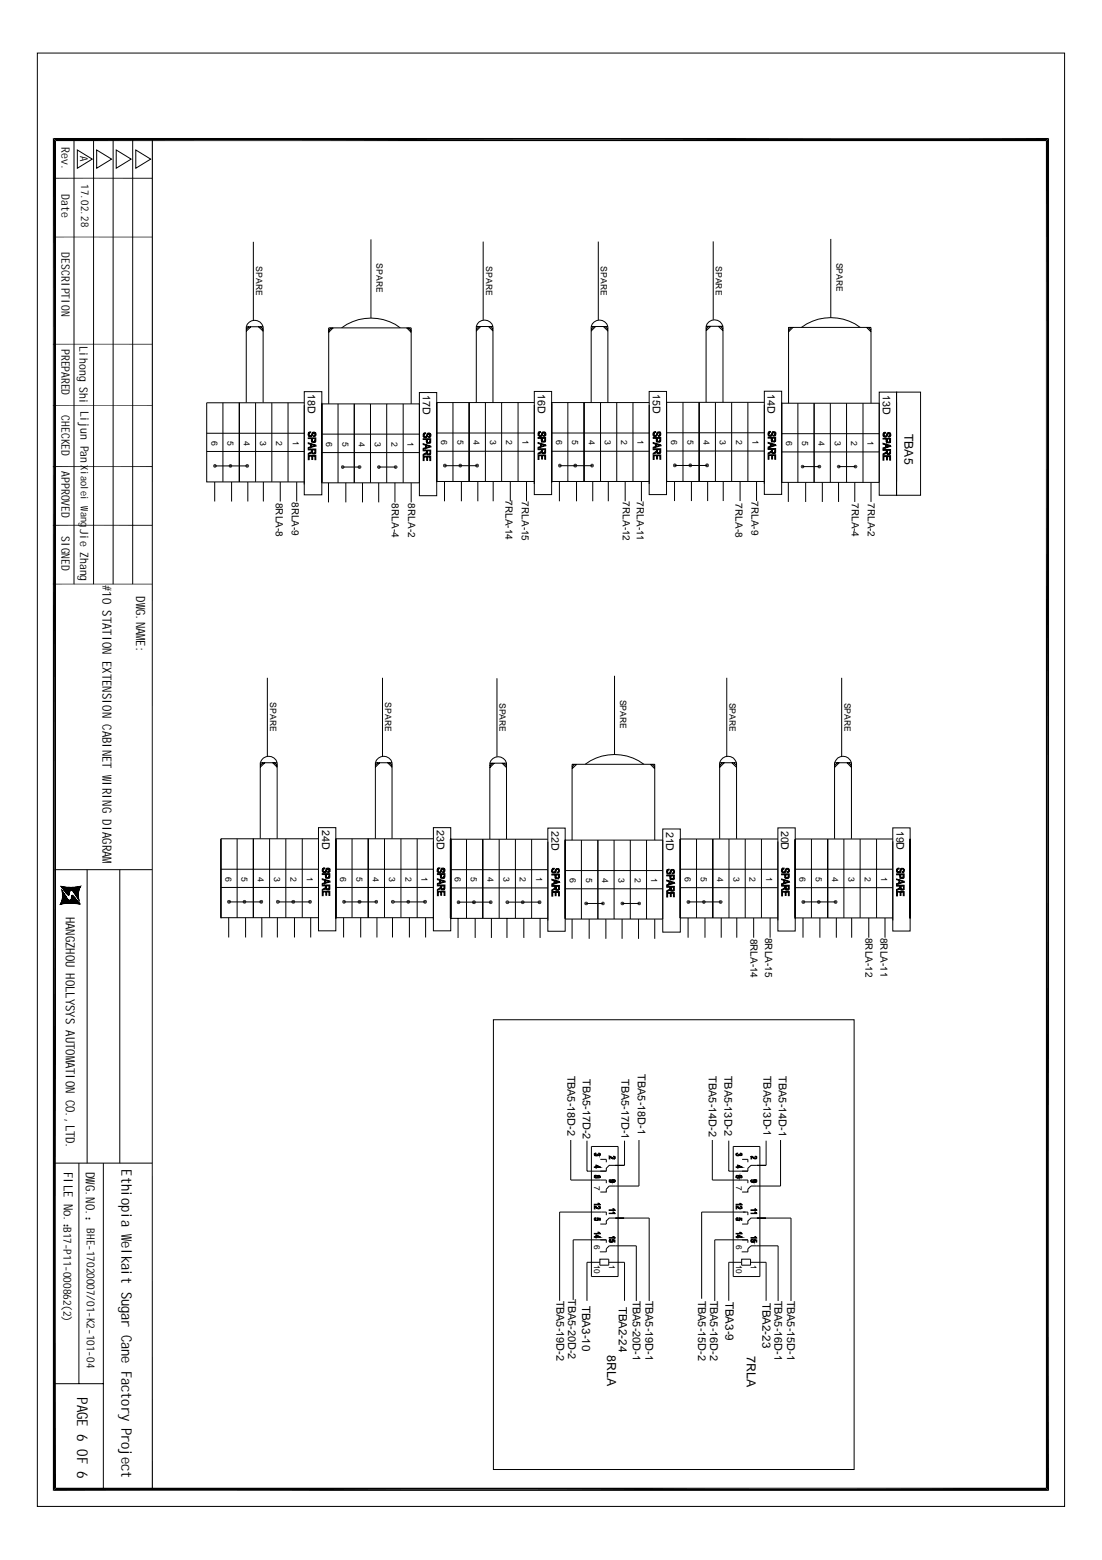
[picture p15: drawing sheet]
<svg xmlns="http://www.w3.org/2000/svg" width="210mm" height="297mm" viewBox="0 0 210 297" stroke-linecap="round" stroke-linejoin="round" font-family="sans-serif">
<defs><g id="words">
<g font-size="2.8">
<text x="23.2" y="222.7" transform="rotate(90 23.2 222.7)">Ethiopia Welkait Sugar Cane Factory Project</text>
<text x="14.7" y="266" transform="rotate(90 14.7 266)">PAGE 6 OF 6</text>
</g>
<g font-size="2.4">
<text x="19.5" y="111.4" transform="rotate(90 19.5 111.4)">#10 STATION EXTENSION CABINET WIRING DIAGRAM</text>
<text x="25.9" y="113.6" transform="rotate(90 25.9 113.6)">DW.NAME:</text>
<text x="25.9" y="116" transform="rotate(90 25.9 116)">G</text>
<text x="12.5" y="174.6" transform="rotate(90 12.5 174.6)">HANGZHOU HOLLYSYS AUTOMATION CO.,LTD.</text>
<text x="12.1" y="223.2" transform="rotate(90 12.1 223.2)">FILE No.：</text>
<text x="16.3" y="223.2" transform="rotate(90 16.3 223.2)">DW.NO.：</text>
<text x="16.3" y="225.6" transform="rotate(90 16.3 225.6)">G</text>
<text x="115.7" y="258" transform="rotate(90 115.7 258)">8RLA</text>
<text x="142.2" y="258.3" transform="rotate(90 142.2 258.3)">7RLA</text>
</g>
<text font-size="2.3" x="172.3" y="82.6" transform="rotate(90 172.3 82.6)">TBA5</text>
<g font-size="2.2">
<text x="11.7" y="28.1" transform="rotate(90 11.7 28.1)">Rev.</text>
<text x="11.7" y="37" transform="rotate(90 11.7 37)">Date</text>
<text x="11.7" y="48.1" transform="rotate(90 11.7 48.1)">DESCRIPTION</text>
<text x="15.1" y="65.9" transform="rotate(90 15.1 65.9)">Lihong Shi</text>
<text x="11.7" y="66.4" transform="rotate(90 11.7 66.4)">PREPARED</text>
<text x="11.7" y="79.1" transform="rotate(90 11.7 79.1)">CHECKED</text>
<text x="15.3" y="78.2" transform="rotate(90 15.3 78.2)">Lijun Pan</text>
<text x="11.7" y="89.7" transform="rotate(90 11.7 89.7)">APPROVED</text>
<text x="15.2" y="100.7" transform="rotate(90 15.2 100.7)">Jie Zhang</text>
<text x="11.7" y="102" transform="rotate(90 11.7 102)">SIGNED</text>
<text x="110.9" y="248.6" transform="rotate(90 110.9 248.6)">TBA3-10</text>
<text x="117.9" y="248.8" transform="rotate(90 117.9 248.8)">TBA2-24</text>
<text x="138.2" y="247.8" transform="rotate(90 138.2 247.8)">TBA3-9</text>
<text x="145.2" y="248" transform="rotate(90 145.2 248)">TBA2-23</text>
</g>
<g font-size="2.1">
<text x="108.1" y="204.8" transform="rotate(90 108.1 204.8)">TBA5-18D-2</text>
<text x="111" y="205.4" transform="rotate(90 111 205.4)">TBA5-17D-2</text>
<text x="118.4" y="205.4" transform="rotate(90 118.4 205.4)">TBA5-17D-1</text>
<text x="121.5" y="204.6" transform="rotate(90 121.5 204.6)">TBA5-18D-1</text>
<text x="135" y="205" transform="rotate(90 135 205)">TBA5-14D-2</text>
<text x="138" y="204.8" transform="rotate(90 138 204.8)">TBA5-13D-2</text>
<text x="145.4" y="204.8" transform="rotate(90 145.4 204.8)">TBA5-13D-1</text>
<text x="148.3" y="205" transform="rotate(90 148.3 205)">TBA5-14D-1</text>
<text x="12.1" y="233.6" transform="rotate(90 12.1 233.6)">B17-P11-000862(2)</text>
<text x="16.6" y="233.9" transform="rotate(90 16.6 233.9)">BHE-17020007/01-K2-101-04</text>
<text x="106" y="247.6" transform="rotate(90 106 247.6)">TBA5-19D-2</text>
<text x="108.2" y="247.3" transform="rotate(90 108.2 247.3)">TBA5-20D-2</text>
<text x="120.5" y="247.6" transform="rotate(90 120.5 247.6)">TBA5-20D-1</text>
<text x="123" y="247.6" transform="rotate(90 123 247.6)">TBA5-19D-1</text>
<text x="133" y="247.6" transform="rotate(90 133 247.6)">TBA5-15D-2</text>
<text x="135.3" y="247.6" transform="rotate(90 135.3 247.6)">TBA5-16D-2</text>
<text x="147.5" y="247.6" transform="rotate(90 147.5 247.6)">TBA5-16D-1</text>
<text x="149.9" y="247.6" transform="rotate(90 149.9 247.6)">TBA5-15D-1</text>
</g>
<g font-size="2">
<text x="15.3" y="29.7" transform="rotate(90 15.3 29.7)">A</text>
<text x="15.5" y="35.1" transform="rotate(90 15.5 35.1)">17.02.28</text>
<text x="58.6" y="75.1" transform="rotate(90 58.6 75.1)">18D</text>
<text x="80.6" y="75.3" transform="rotate(90 80.6 75.3)">17D</text>
<text x="102.4" y="75" transform="rotate(90 102.4 75)">16D</text>
<text x="124.3" y="75" transform="rotate(90 124.3 75)">15D</text>
<text x="146.2" y="75" transform="rotate(90 146.2 75)">14D</text>
<text x="168.1" y="75.2" transform="rotate(90 168.1 75.2)">13D</text>
<text x="61.3" y="158.1" transform="rotate(90 61.3 158.1)">24D</text>
<text x="83.2" y="158.1" transform="rotate(90 83.2 158.1)">23D</text>
<text x="105" y="158.2" transform="rotate(90 105 158.2)">22D</text>
<text x="126.9" y="158.4" transform="rotate(90 126.9 158.4)">21D</text>
<text x="148.8" y="158.1" transform="rotate(90 148.8 158.1)">20D</text>
<text x="170.7" y="158.1" transform="rotate(90 170.7 158.1)">19D</text>
</g>
<g font-size="1.9">
<text x="15.4" y="88.6" transform="rotate(90 15.4 88.6)">Xiaolei W</text>
<text x="52.5" y="95.7" transform="rotate(90 52.5 95.7)">8RLA-8</text>
<text x="55.6" y="95.6" transform="rotate(90 55.6 95.6)">8RLA-9</text>
<text x="74.6" y="95.9" transform="rotate(90 74.6 95.9)">8RLA-4</text>
<text x="77.7" y="95.9" transform="rotate(90 77.7 95.9)">8RLA-2</text>
<text x="96.3" y="95.2" transform="rotate(90 96.3 95.2)">7RLA-14</text>
<text x="99.4" y="95.5" transform="rotate(90 99.4 95.5)">7RLA-15</text>
<text x="118.6" y="95.5" transform="rotate(90 118.6 95.5)">7RLA-12</text>
<text x="121.3" y="95.5" transform="rotate(90 121.3 95.5)">7RLA-11</text>
<text x="140.1" y="95.9" transform="rotate(90 140.1 95.9)">7RLA-8</text>
<text x="143.2" y="95.4" transform="rotate(90 143.2 95.4)">7RLA-9</text>
<text x="162.2" y="95.8" transform="rotate(90 162.2 95.8)">7RLA-4</text>
<text x="165.3" y="95.8" transform="rotate(90 165.3 95.8)">7RLA-2</text>
<text x="15.4" y="97.4" transform="rotate(90 15.4 97.4)">ang</text>
<text x="143" y="178.7" transform="rotate(90 143 178.7)">8RLA-14</text>
<text x="145.8" y="178.6" transform="rotate(90 145.8 178.6)">8RLA-15</text>
<text x="164.8" y="178.6" transform="rotate(90 164.8 178.6)">8RLA-12</text>
<text x="167.7" y="178.6" transform="rotate(90 167.7 178.6)">8RLA-11</text>
</g>
<g font-size="1.7">
<text x="48.8" y="50.7" transform="rotate(90 48.8 50.7)">SPARE</text>
<text x="71.7" y="50.1" transform="rotate(90 71.7 50.1)">SPARE</text>
<text x="92.6" y="50.7" transform="rotate(90 92.6 50.7)">SPARE</text>
<text x="114.5" y="50.7" transform="rotate(90 114.5 50.7)">SPARE</text>
<text x="136.4" y="50.7" transform="rotate(90 136.4 50.7)">SPARE</text>
<text x="159.3" y="50" transform="rotate(90 159.3 50)">SPARE</text>
<text x="40.3" y="83.9" transform="rotate(90 40.3 83.9)">6</text>
<text x="43.3" y="83.9" transform="rotate(90 43.3 83.9)">5</text>
<text x="46.4" y="83.9" transform="rotate(90 46.4 83.9)">4</text>
<text x="49.5" y="83.9" transform="rotate(90 49.5 83.9)">3</text>
<text x="52.6" y="83.9" transform="rotate(90 52.6 83.9)">2</text>
<text x="55.8" y="83.9" transform="rotate(90 55.8 83.9)">1</text>
<text x="84" y="83.8" transform="rotate(90 84 83.8)">6</text>
<text x="87.1" y="83.8" transform="rotate(90 87.1 83.8)">5</text>
<text x="90.2" y="83.8" transform="rotate(90 90.2 83.8)">4</text>
<text x="93.3" y="83.8" transform="rotate(90 93.3 83.8)">3</text>
<text x="96.4" y="83.8" transform="rotate(90 96.4 83.8)">2</text>
<text x="99.5" y="83.8" transform="rotate(90 99.5 83.8)">1</text>
<text x="105.9" y="83.8" transform="rotate(90 105.9 83.8)">6</text>
<text x="109" y="83.8" transform="rotate(90 109 83.8)">5</text>
<text x="112.1" y="83.8" transform="rotate(90 112.1 83.8)">4</text>
<text x="115.2" y="83.8" transform="rotate(90 115.2 83.8)">3</text>
<text x="118.3" y="83.8" transform="rotate(90 118.3 83.8)">2</text>
<text x="121.4" y="83.8" transform="rotate(90 121.4 83.8)">1</text>
<text x="127.8" y="83.8" transform="rotate(90 127.8 83.8)">6</text>
<text x="130.9" y="83.8" transform="rotate(90 130.9 83.8)">5</text>
<text x="134" y="83.8" transform="rotate(90 134 83.8)">4</text>
<text x="137.1" y="83.8" transform="rotate(90 137.1 83.8)">3</text>
<text x="140.2" y="83.8" transform="rotate(90 140.2 83.8)">2</text>
<text x="143.3" y="83.8" transform="rotate(90 143.3 83.8)">1</text>
<text x="62.1" y="84.1" transform="rotate(90 62.1 84.1)">6</text>
<text x="65.2" y="84.1" transform="rotate(90 65.2 84.1)">5</text>
<text x="68.3" y="84.1" transform="rotate(90 68.3 84.1)">4</text>
<text x="71.4" y="84.1" transform="rotate(90 71.4 84.1)">3</text>
<text x="74.5" y="84.1" transform="rotate(90 74.5 84.1)">2</text>
<text x="77.6" y="84.1" transform="rotate(90 77.6 84.1)">1</text>
<text x="149.7" y="84" transform="rotate(90 149.7 84)">6</text>
<text x="152.8" y="84" transform="rotate(90 152.8 84)">5</text>
<text x="155.9" y="84" transform="rotate(90 155.9 84)">4</text>
<text x="159" y="84" transform="rotate(90 159 84)">3</text>
<text x="162.1" y="84" transform="rotate(90 162.1 84)">2</text>
<text x="165.2" y="84" transform="rotate(90 165.2 84)">1</text>
<text x="51.5" y="133.8" transform="rotate(90 51.5 133.8)">SPARE</text>
<text x="73.4" y="133.8" transform="rotate(90 73.4 133.8)">SPARE</text>
<text x="95.2" y="133.8" transform="rotate(90 95.2 133.8)">SPARE</text>
<text x="118.1" y="133.2" transform="rotate(90 118.1 133.2)">SPARE</text>
<text x="138.9" y="133.8" transform="rotate(90 138.9 133.8)">SPARE</text>
<text x="160.9" y="133.8" transform="rotate(90 160.9 133.8)">SPARE</text>
<text x="42.9" y="166.9" transform="rotate(90 42.9 166.9)">6</text>
<text x="46" y="166.9" transform="rotate(90 46 166.9)">5</text>
<text x="49.1" y="166.9" transform="rotate(90 49.1 166.9)">4</text>
<text x="52.2" y="166.9" transform="rotate(90 52.2 166.9)">3</text>
<text x="55.3" y="166.9" transform="rotate(90 55.3 166.9)">2</text>
<text x="58.4" y="166.9" transform="rotate(90 58.4 166.9)">1</text>
<text x="64.8" y="166.9" transform="rotate(90 64.8 166.9)">6</text>
<text x="67.9" y="166.9" transform="rotate(90 67.9 166.9)">5</text>
<text x="71" y="166.9" transform="rotate(90 71 166.9)">4</text>
<text x="74.1" y="166.9" transform="rotate(90 74.1 166.9)">3</text>
<text x="77.2" y="166.9" transform="rotate(90 77.2 166.9)">2</text>
<text x="80.3" y="166.9" transform="rotate(90 80.3 166.9)">1</text>
<text x="86.6" y="167" transform="rotate(90 86.6 167)">6</text>
<text x="89.7" y="167" transform="rotate(90 89.7 167)">5</text>
<text x="92.8" y="167" transform="rotate(90 92.8 167)">4</text>
<text x="95.9" y="167" transform="rotate(90 95.9 167)">3</text>
<text x="99" y="167" transform="rotate(90 99 167)">2</text>
<text x="102.1" y="167" transform="rotate(90 102.1 167)">1</text>
<text x="108.5" y="167.2" transform="rotate(90 108.5 167.2)">6</text>
<text x="111.6" y="167.2" transform="rotate(90 111.6 167.2)">5</text>
<text x="114.7" y="167.2" transform="rotate(90 114.7 167.2)">4</text>
<text x="117.8" y="167.2" transform="rotate(90 117.8 167.2)">3</text>
<text x="120.9" y="167.2" transform="rotate(90 120.9 167.2)">2</text>
<text x="124" y="167.2" transform="rotate(90 124 167.2)">1</text>
<text x="130.4" y="166.9" transform="rotate(90 130.4 166.9)">6</text>
<text x="133.5" y="166.9" transform="rotate(90 133.5 166.9)">5</text>
<text x="136.6" y="166.9" transform="rotate(90 136.6 166.9)">4</text>
<text x="139.7" y="166.9" transform="rotate(90 139.7 166.9)">3</text>
<text x="142.8" y="166.9" transform="rotate(90 142.8 166.9)">2</text>
<text x="145.9" y="166.9" transform="rotate(90 145.9 166.9)">1</text>
<text x="152.3" y="166.9" transform="rotate(90 152.3 166.9)">6</text>
<text x="155.4" y="166.9" transform="rotate(90 155.4 166.9)">5</text>
<text x="158.5" y="166.9" transform="rotate(90 158.5 166.9)">4</text>
<text x="161.6" y="166.9" transform="rotate(90 161.6 166.9)">3</text>
<text x="164.7" y="166.9" transform="rotate(90 164.7 166.9)">2</text>
<text x="167.8" y="166.9" transform="rotate(90 167.8 166.9)">1</text>
</g>
<g font-size="1.6">
<text x="113.2" y="225.8" transform="rotate(90 113.2 225.8)">7</text>
<text x="140.2" y="225.8" transform="rotate(90 140.2 225.8)">7</text>
<text x="113.2" y="237.1" transform="rotate(90 113.2 237.1)">6</text>
<text x="140.2" y="237.1" transform="rotate(90 140.2 237.1)">6</text>
<text x="113.2" y="240.8" transform="rotate(90 113.2 240.8)">10</text>
<text x="116" y="240.9" transform="rotate(90 116 240.9)">1</text>
<text x="140.2" y="240.8" transform="rotate(90 140.2 240.8)">10</text>
<text x="143" y="240.9" transform="rotate(90 143 240.9)">1</text>
</g>
<text font-size=".8" x="13.7" y="170.6" transform="rotate(90 13.7 170.6)">auto</text>
<g font-size=".5">
<text x="13" y="168.9" transform="rotate(90 13 168.9)">hollilas</text>
<text x="14.6" y="168.9" transform="rotate(90 14.6 168.9)">pgqh</text>
</g>
<text font-size=".4" x="12.1" y="170.7" transform="rotate(90 12.1 170.7)">hollysys</text>
</g></defs>
<g fill="none" stroke="#000" stroke-width=".19">
<path d="M7.1 10.1h195.7v276.7h-195.7zM10.4 33.9h18.6M14.1 26.6v84.6M14.7 28.6l2.9 1.7-2.9 1.7zM17.8 26.6v84.6M18.4 28.6l2.9 1.7-2.9 1.7zM21.5 26.6v84.6M22.1 28.6l2.9 1.7-2.9 1.7zM25.3 26.6v84.6M25.9 28.6l2.8 1.7-2.8 1.7zM10.4 45.1h18.6M48.3 46v15"/>
<path d="M70.7 45.6v15M92 46v14.9M114 46v14.9M135.8 46v14.9M158.2 45.5v15M10.1 77.2h18.9M10.1 65.5h18.9M42.5 76.7v15.1M45.6 76.7v15.1zM45.6 76.7v15.1M46.9 62.2a1.67 1.67 0 0 1 1.6-1.2 1.67 1.67 0 0 1 1.6 1.2M46.9 62.2v14.5"/>
<path d="M46.9 62.2h3.2M47.4 62.2l-.5 .5M47.8 62.2l-.9 .9M48.7 76.7v15.1M49.2 62.2l.9 .9M49.6 62.2l.5 .5M50.1 62.2v14.5M51.8 76.7v15.1M54.9 76.7v15.1M58 74.6h3.3v19.6h-3.3zM58 76.7h-18.6v15.1h18.6M58 77.2v15"/>
<path d="M61.3 76.7v15.2h18.6v-15h-18.6M62.6 76.9v-14.5h15.7v14.5M63.1 62.4l-.5 .5M63.5 62.4l-.9 .9M64.4 76.9v15M65.1 62.4a9.3 9.3 0 0 1 11.1 0M67.5 76.9v15M70.6 76.9v15M73.7 76.9v15M76.8 76.9v15M77.5 62.4l.8 .9M77.8 62.4l.5 .5"/>
<path d="M79.9 74.7h3.3v19.7h-3.3zM83.2 76.7v15.1zM86.3 76.7v15M89.4 76.7v15zM89.4 76.7v15M90.7 62.2a1.64 1.64 0 0 1 1.6-1.3 1.64 1.64 0 0 1 1.6 1.3M90.7 62.2h3.2M90.7 62.2v14.4M91.2 62.2l-.5 .5M91.6 62.2l-.9 .8M92.5 76.7v15M93 62.2l.9 .8"/>
<path d="M93.4 62.2l.5 .5M93.9 62.2v14.4M95.5 76.7v15M98.7 76.7v15M101.8 74.5h3.3v19.7h-3.3zM101.8 76.7h-18.6v15h18.6M101.8 77.1v15M105.1 76.7v15zM108.2 76.7v15M111.3 76.7v15zM111.3 76.7v15M112.6 62.2a1.64 1.64 0 0 1 1.6-1.3 1.64 1.64 0 0 1 1.6 1.3"/>
<path d="M112.6 62.2v14.4M112.6 62.2h3.2M113.1 62.2l-.5 .5M113.5 62.2l-.9 .8M114.4 76.7v15M114.9 62.2l.9 .8M115.3 62.2l.5 .5M115.8 62.2v14.4M117.5 76.7v15M120.6 76.7v15M123.7 74.5h3.3v19.7h-3.3zM123.7 76.7h-18.6v15.2"/>
<path d="M123.7 77.1v15M127 76.8v15.1zM130.1 76.6v15.1M133.2 76.6v15.1zM133.2 76.6v15.1M134.5 62.1a1.67 1.67 0 0 1 1.6-1.2 1.67 1.67 0 0 1 1.6 1.2M134.5 62.1v14.5M134.5 62.1h3.2M135 62.1l-.5 .5M135.4 62.1l-.9 .9M136.3 76.6v15.1M136.8 62.1l.9 .9"/>
<path d="M137.2 62.1l.5 .5M137.7 62.1v14.5M139.4 76.6v15.1M142.5 76.6v15.1M145.6 74.5h3.3v19.6h-3.3zM145.6 76.6h-18.6v15.2M145.6 77.1v15M148.9 76.6v15.2h18.6v-15h-18.6M150.2 76.8v-14.5h15.7v14.5M150.7 62.3l-.5 .6M151 62.3l-.8 .9M152 76.8v15"/>
<path d="M152.7 62.3a9.3 9.3 0 0 1 11.1 0M155.1 76.8v15M158.2 76.8v15M161.2 76.8v15M164.4 76.8v15M165.1 62.3l.8 .9M165.4 62.3l.5 .6M167.5 74.7h3.3v19.6h-3.3zM170.8 76.7v15zM170.8 74.7h4.5v19.6h-4.5zM10.1 88.8h18.9M39.4 86h18.6"/>
<path d="M39.4 82.5h18.6M40.9 91.8v3.7M40.9 88.7h6.2M44.1 91.8v3.7M47.2 91.8v3.7M50.2 91.8v3.7M53.4 91.8v3.7M56.5 91.8v3.7M61.3 86.2h18.6M61.3 82.7h18.6M62.6 91.9v3.8M65.3 88.9h3.2"/>
<path d="M65.9 91.9v3.8M69 91.9v3.8M72.1 91.9v3.8M72.2 88.9h3.2M75.2 91.9v3.8M78.3 91.9v3.8M83.2 85.9h18.6M83.2 82.5h18.6M84.7 91.7v3.7M84.8 88.7h6.1M87.9 91.7v3.7M91 91.7v3.7"/>
<path d="M93.9 91.7v3.7M97.2 91.7v3.7M100.3 91.7v3.7M105.1 85.9h18.6M105.1 82.5h18.6M105.1 91.7h18.6M106.6 91.7v3.7M106.6 88.7h6.2M109.8 91.7v3.7M112.9 91.7v3.7M115.9 91.7v3.7M119.1 91.7v3.7"/>
<path d="M122.2 91.7v3.7M127 85.9h18.6M127 82.4h18.6M127 91.7h18.6M128.5 91.7v3.7M128.5 88.6h6.2M131.7 91.7v3.7M134.8 91.7v3.7M137.8 91.7v3.7M141 91.7v3.7M144.1 91.7v3.7M148.9 86h18.6"/>
<path d="M148.9 82.6h18.6M150.2 91.8v3.8M152.9 88.8h3.1M153.5 91.8v3.8M156.6 91.8v3.8M159.7 91.8v3.8M159.8 88.8h3.1M162.8 91.8v3.8M165.9 91.8v3.8M10.1 100h18.9M10.1 111.2h18.9M50.9 129.1v14.9"/>
<path d="M72.9 129.1v14.9M94.7 129.1v15M117.1 128.7v15M138.4 129.1v14.9M160.3 129.1v14.9M42.1 159.8v15.1zM45.2 159.7v15M48.3 159.7v15zM48.3 159.7v15M49.6 145.2a1.67 1.67 0 0 1 1.6-1.2 1.67 1.67 0 0 1 1.6 1.2M49.6 145.2h3.2M49.6 145.2v14.5"/>
<path d="M50.1 145.2l-.5 .5M50.5 145.2l-.9 .9M51.4 159.7v15M51.9 145.2l.9 .9M52.3 145.2l.5 .5M52.8 145.2v14.5M54.4 159.7v15M57.6 159.7v15M60.7 157.6h3.3v19.6h-3.3zM60.7 159.7h-18.6v15h18.6M64 159.7v15zM67.1 159.7v15"/>
<path d="M70.1 159.7v15zM70.1 159.7v15M71.5 145.2a1.64 1.64 0 0 1 1.6-1.2 1.64 1.64 0 0 1 1.6 1.2M71.5 145.2h3.2M71.5 145.2v14.5M72 145.2l-.5 .5M72.3 145.2l-.8 .9M73.2 159.7v15M73.8 145.2l.9 .9M74.2 145.2l.5 .5M74.7 145.2v14.5M76.4 159.7v15"/>
<path d="M79.5 159.7v15M82.5 157.6h3.4v19.6h-3.4zM82.5 159.7h-18.5v15.2M85.9 159.9v15zM85.9 159.7v15.2M88.9 159.8v15M91.9 159.8v15zM91.9 159.8v15M93.3 145.3a1.64 1.64 0 0 1 1.6-1.2 1.64 1.64 0 0 1 1.6 1.2M93.3 145.3v14.5M93.3 145.3h3.2M93.8 145.3l-.5 .5"/>
<path d="M94.1 145.3l-.8 .9M95.1 159.8v15M95.6 145.3l.9 .9M96 145.3l.5 .5M96.5 145.3v14.5M98.2 159.8v15M101.3 159.8v15M104.4 157.7h3.3v19.6h-3.3zM104.4 159.8h-18.6v15M107.7 159.8v15.2h18.5v-15h-18.5M109 160v-14.5h15.7v14.5M109.5 145.5l-.5 .5"/>
<path d="M109.9 145.5l-.9 .9M110.7 160v15M111.5 145.5a9.3 9.3 0 0 1 11.1 0M113.9 160v15M117 160v15M120.1 160v15M123.1 160v15M123.9 145.5l.8 .9M124.2 145.5l.5 .5M126.2 157.8h3.4v19.7h-3.4zM129.6 159.8v15.1zM132.7 159.8v15"/>
<path d="M135.8 159.8v15zM135.8 159.8v15M137.1 145.2a1.67 1.67 0 0 1 1.6-1.2 1.67 1.67 0 0 1 1.6 1.2M137.1 145.2h3.2M137.1 145.2v14.5M137.6 145.2l-.5 .6M138 145.2l-.9 .9M138.9 159.8v15M139.4 145.2l.9 .9M139.8 145.2l.5 .6M140.3 145.2v14.5M141.9 159.8v15"/>
<path d="M145 159.8v15M148.2 157.6h3.3v19.7h-3.3zM148.2 159.8h-18.7v15h18.7M151.5 159.8v15zM154.6 159.8v15M157.6 159.8v15zM157.6 159.8v15M159 145.2a1.67 1.67 0 0 1 1.6-1.2 1.67 1.67 0 0 1 1.6 1.2M159 145.2v14.5M159 145.2h3.2M159.5 145.2l-.5 .6M159.9 145.2l-.9 .9"/>
<path d="M160.7 159.8v15M161.3 145.2l.9 .9M161.7 145.2l.5 .6M162.2 145.2v14.5M163.8 159.8v15M167 159.8v15M170.1 157.6h3.3v19.7h-3.3zM170.1 159.8h-18.6v15.1M173.4 159.9v15zM173.4 159.7v15.2M10.4 165.6h18.6M11.4 172.2v.1"/>
<path d="M11.4 172.1l.2 .1M11.4 172.2h.1M11.5 172.1l.1 .1M11.5 168.7l1.8 1.7M11.5 172l.2 .2M11.6 171.9l.3 .3M11.6 171.9l.2 .3M11.6 171.8l.3 .4M11.6 168.7l1.7 1.6M11.7 169.3l.1 .1M11.7 171.6l.6 .5M11.7 171.6l.5 .5"/>
<path d="M11.7 168.9l1.5 1.6M11.7 168.7l1.6 1.6M11.7 169.4l.3 .3M11.7 171.4l.7 .7M11.7 171.5l.6 .6M11.8 169.6l.3 .4M11.8 169.7l.5 .6M11.8 171.3l.8 .8M11.8 171.4l.7 .7M11.8 169.8l.7 .7M11.8 170l.9 .8M11.8 171l1 1"/>
<path d="M11.8 171.1l.9 .9M11.8 171.2l.9 .9M11.9 168.8l1.4 1.4M11.9 170l1 1.1M11.9 170.2l1.8 1.8M11.9 170.3l1.7 1.7M11.9 170.3l1.6 1.7M11.9 170.4l1.6 1.6M11.9 170.5l1.5 1.5M11.9 170.6l1.4 1.4M11.9 170.7l1.3 1.3M11.9 170.8l1.2 1.2"/>
<path d="M11.9 170.9l1.1 1.1M11.9 171l1 1M12 168.8l1.3 1.3M12.1 168.8l1.2 1.2M12.1 169.5l1 1M12.1 172.1l-.5-.4 .4 .5M12.2 168.8l1.1 1.2M12.3 168.9l1 1M12.4 168.9l.9 .9M12.5 168.9l.9 .8M12.5 170l.5 .5M12.6 168.9l.8 .8"/>
<path d="M12.7 168.9l.8 .7M12.8 168.9l.7 .7M12.9 168.9l.7 .7M13 168.9l.7 .7M13.1 168.9l1.9 1.9M13.1 171.4l.7 .6M13.2 168.9l1.8 1.8M13.3 171.4l.6 .6M13.3 168.9l1.7 1.7M13.3 171.4l.7 .6M13.4 171.3l.7 .8M13.4 168.9l1.6 1.6"/>
<path d="M13.4 171.3l.8 .8M13.5 171.2l.8 .9M13.5 168.9l1.5 1.5M13.5 171.1l.9 1M13.5 170.8l1.4 1.4M13.5 170.9l1.2 1.2M13.5 171l1.1 1.1M13.5 171.1l1 1M13.5 168.9l1.5 1.4M13.6 170.5l1.7 1.7M13.6 170.6l1.6 1.6M13.6 170.7l1.5 1.5"/>
<path d="M13.6 170.8l1.4 1.4M13.6 170.5l1.7 1.6M13.6 168.9l1.4 1.4M13.7 170.4l1.1 1.2M13.7 168.9l1.3 1.3M13.8 170.4l.6 .7M13.8 168.9l1.2 1.2M13.9 168.9l1.1 1.1M14 168.9l1 1M14 169.9l1 1M14.1 168.9l.9 .9-.8-.9M14.2 170.2l.8 .8"/>
<path d="M14.2 168.9l.9 .8M14.3 168.9l.8 .7M14.4 170.5l.6 .6M14.4 168.9l.7 .6M14.5 168.9l.6 .6M14.6 168.9l.6 .5M14.6 170.7l.5 .6M14.6 168.8l.6 .6M14.7 168.8l.5 .5M14.7 171l.4 .4M14.8 168.8l.4 .4M14.9 168.8l.3 .3"/>
<path d="M14.9 171.3l.3 .2M14.9 168.8l.4 .2-.3-.2M15.1 168.7l.2 .2M15.1 171.6h.1M15.2 168.7l.2 .2M15.3 168.7l.1 .2M15.3 168.7l.1 .1M15.4 168.7h.1M15.5 168.6h.1M16.6 165.6v55.9M22.8 165.6v55.9M42.1 165.5h18.6"/>
<path d="M42.1 169h18.6M43.6 174.7v3.8M43.6 171.7h6.2M46.8 174.7v3.8M49.9 174.7v3.8M52.8 174.7v3.8M53.1 171.7h6M56.1 174.7v3.8M59.2 174.7v3.8M60.7 160.2v15M64 165.5h18.5M64 174.7h18.5"/>
<path d="M64 169h18.5M65.4 174.7v3.8M65.5 171.7h6.2M68.7 174.7v3.8M71.8 174.7v3.8M74.8 174.7v3.8M75 171.7h5.9M78 174.7v3.8M81.1 174.7v3.8M82.5 160.2v15M85.8 169.1h18.6M85.8 165.6h18.6"/>
<path d="M85.8 174.9h18.6M87.2 174.8v3.8M87.3 171.8h6.2M90.5 174.8v3.8M93.6 174.8v3.8M96.6 174.8v3.8M96.8 171.8h5.9M99.8 174.8v3.8M102.9 174.8v3.8M104.4 160.3v15M107.7 169.2h18.5M107.7 165.8h18.5"/>
<path d="M109 175v3.8M111.7 172h3.2M112.2 175v3.8M115.4 175v3.8M118.5 175v3.8M118.5 172h3.3M121.6 175v3.8M124.7 175v3.8M129.5 169h18.7M129.5 165.5h18.7M131.1 174.8v3.7M131.1 171.7h6.1"/>
<path d="M134.3 174.8v3.7M137.4 174.8v3.7M140.3 174.8v3.7M143.6 174.8v3.7M146.7 174.8v3.7M148.2 160.2v15M151.5 169h18.6M151.5 165.5h18.6M151.5 174.8h18.6M153 174.8v3.7M153 171.7h6.2M156.2 174.8v3.7"/>
<path d="M159.3 174.8v3.7M162.2 174.8v3.7M165.5 174.8v3.7M168.6 174.8v3.7M170.1 160.2v15M94 194.2h68.7v85.6h-68.7zM108.7 217.1v7.6h6.8v.6M111.8 217.2v5.8h3.7v-.6l.5-.5h1.2M112.6 218.3h5.1zM112.6 218.3v24.8zM117.7 218.3v24.8zM119 217.2v4.7h-1.8h1.7"/>
<path d="M121.7 217.1v8.7h-5.7l-.5 .6v.6h-1.2M135.7 217.1v7.6h6.8v.6M138.8 217.2v5.8h3.7v-.6l.5-.5h1.1M139.7 218.3h5zM139.7 218.3v24.8zM144.7 218.3v24.8zM145.9 217.2v4.7M148.7 217.1v8.7h-5.7l-.5 .6v.6h-1.1M10.4 221.5h18.6M15 221.5v42M19.7 221.5v62.1M114.3 239.8h1.7v1.1h-1.7z"/>
<path d="M114.3 238.4h1.2v-.6l.5-.6h5.2v10.5M114.3 220.8h1.2v.5M115.5 231.4v-.6h-8.9v16.9M115.5 236.6v-.5h-6.3v11.4M117.2 231.9h-1.2l-.5 .6v.6h-1.2M118.9 231.9h-1.7h6.5v15.8M141.3 239.8h1.7v1.1h-1.7zM141.3 238.4h1.2v-.6l.5-.6h5.2v10.5M141.4 220.8h1.1v.5M142.5 231.4v-.6h-8.9v16.5M142.5 236.6v-.5h-6.4v11.6M144.1 231.9h-1.1l-.5 .6v.6h-1.1"/>
<path d="M145.9 221.9h-1.8h1.8M145.9 231.9h-1.8h6.6v15.8M112.6 243.1h5.1zM114.3 240.4h-2.5v7.3M116 240.4h3v7.3M139.7 243.1h5zM141.3 240.4h-2.5v7.3M143 240.4h2.9v7.3M10.4 263.5h9.3"/>
</g>
<g fill="#000" stroke="#000" stroke-width=".19">
<path d="M58.8 82.3l.4-.1-.4 .5z" fill-rule="evenodd"/>
<path d="M58.7 86.3l.5-.2 .2-.3v.3l-.1 .2-.6 .2z" fill-rule="evenodd"/>
<path d="M59.5 83.5v.4a.26 .26 0 0 0 .3 .2 .26 .26 0 0 0 .2-.3l-.1 .4h-.4z" fill-rule="evenodd"/>
<path d="M59.7 83l.3-.3v.3l-.3 .1z" fill-rule="evenodd"/>
<path d="M59.5 85.7v.4l.4 .2 .1-.3v.4l-.5-.1z" fill-rule="evenodd"/>
<path d="M58.7 83.4h1.5v.6l-.2 .2v-.7h-.5l-.1 .6-.1-.6h-.6z" fill-rule="evenodd"/>
<path d="M58.7 84.3l1.5 .4v.2l-.9-.2-.2 .4v-.5l-.4-.1z" fill-rule="evenodd"/>
<path d="M58.7 85.2l.4-.1 .2-.4v.3l.7-.2 .2 .1-1.5 .5z" fill-rule="evenodd"/>
<path d="M58.7 85.5h1.5l-.1 .8-.1-.6h-.5v.6l-.1-.6h-.7z" fill-rule="evenodd"/>
<path d="M58.7 86.7h1.5v.8h-.2v-.6h-.4v.6h-.2v-.6h-.5v.6h-.2z" fill-rule="evenodd"/>
<path d="M58.8 82.4v.3a.29 .29 0 0 0 .4 .3 .29 .29 0 0 0 .2-.4l.2-.3h.3a.47 .47 0 0 1 .1 .7l-.1-.5h-.3a.53 .53 0 0 1-.2 .5 .53 .53 0 0 1-.6 0l-.1-.3z" fill-rule="evenodd"/>
<path d="M80.8 82.5l.3-.1v.1l-.3 .4z" fill-rule="evenodd"/>
<path d="M80.6 86.5l.6-.3v-.2l.1 .3-.1 .1-.6 .3z" fill-rule="evenodd"/>
<path d="M81.6 83.1h.2l.1-.2v.4h-.2z" fill-rule="evenodd"/>
<path d="M81.4 83.7v.5a.28 .28 0 0 0 .3 0 .28 .28 0 0 0 .2-.2v.4h-.5z" fill-rule="evenodd"/>
<path d="M81.4 85.8v.4a.25 .25 0 0 0 .3 .3 .25 .25 0 0 0 .2-.3v.4h-.5z" fill-rule="evenodd"/>
<path d="M80.6 83.6h1.4v.6l-.1 .2v-.7h-.5v.7l-.2-.3v-.4h-.6z" fill-rule="evenodd"/>
<path d="M80.6 84.5l1.4 .4v.2l-.8-.3-.1 .4v-.4l-.5-.1z" fill-rule="evenodd"/>
<path d="M80.6 85.4l.5-.2 .1-.4v.4l.7-.2 .1 .1-1.4 .5z" fill-rule="evenodd"/>
<path d="M80.6 85.7h1.4v.7l-.1 .2v-.8h-.5v.8l-.2-.8h-.6z" fill-rule="evenodd"/>
<path d="M80.6 86.9h1.4v.8h-.1v-.7h-.5v.7h-.1v-.7h-.5v.7h-.2z" fill-rule="evenodd"/>
<path d="M80.6 82.6l.2-.1v.5l.3 .2 .3-.6 .4-.1a.45 .45 0 0 1 .1 .7v-.5l-.3-.1-.1 .1a.5 .5 0 0 1-.7 .6l-.2-.2z" fill-rule="evenodd"/>
<path d="M102.7 82.3l.3-.1v.1l-.3 .1v.3z" fill-rule="evenodd"/>
<path d="M102.5 86.3l.5-.3 .2-.2-.2 .4-.5 .3z" fill-rule="evenodd"/>
<path d="M103.5 82.9l.3-.2v.3l-.3 .1z" fill-rule="evenodd"/>
<path d="M103.3 83.5v.5h.4l.1-.2v.3h-.5z" fill-rule="evenodd"/>
<path d="M103.3 85.6v.5l.4 .1 .1-.2v.3h-.5z" fill-rule="evenodd"/>
<path d="M102.5 83.3h1.4v.8h-.1v-.6h-.5l-.1 .6-.1-.6h-.6z" fill-rule="evenodd"/>
<path d="M102.5 84.3l1.4 .4v.2l-.8-.3-.1 .4v-.4l-.5-.2z" fill-rule="evenodd"/>
<path d="M102.5 85.2l.5-.2 .1-.4v.4l.7-.2 .1 .1-1.4 .4z" fill-rule="evenodd"/>
<path d="M102.5 85.5h1.4v.7l-.1 .1v-.7h-.5v.7l-.1-.7h-.7z" fill-rule="evenodd"/>
<path d="M102.5 86.6h1.4v.8h-.1v-.6h-.5v.6h-.1v-.6h-.5v.7h-.2z" fill-rule="evenodd"/>
<path d="M102.5 82.4l.2-.1v.6a.52 .52 0 0 0 .6-.6l.4-.1 .2 .2 .1 .4-.2 .2-.1-.6a.45 .45 0 0 0-.4 .6l-.2 .1-.4-.1-.2-.2z" fill-rule="evenodd"/>
<path d="M124.5 82.3l.4-.1-.4 .5z" fill-rule="evenodd"/>
<path d="M124.4 86.3l.6-.3 .1-.2-.1 .4-.6 .3z" fill-rule="evenodd"/>
<path d="M125.4 82.9l.3-.2-.1 .3-.2 .1z" fill-rule="evenodd"/>
<path d="M125.2 83.5v.4l.4 .1 .1-.2v.3h-.6z" fill-rule="evenodd"/>
<path d="M125.2 85.6l.1 .6h.3l.1-.2v.3h-.5z" fill-rule="evenodd"/>
<path d="M124.4 82.4l.1-.1v.5l.2 .1a.39 .39 0 0 0 .4-.4l.2-.3 .4 .1 .2 .5-.2 .2v-.5l-.3-.1-.3 .6-.5 .1-.2-.3z" fill-rule="evenodd"/>
<path d="M124.4 83.3h1.5v.6l-.2 .2v-.6h-.5l-.1 .6-.1-.6h-.6z" fill-rule="evenodd"/>
<path d="M124.4 84.3l1.5 .4v.2l-.9-.3-.2 .4v-.4l-.4-.2z" fill-rule="evenodd"/>
<path d="M124.4 85.2l.4-.2 .2-.4v.4l.6-.2 .3 .1-1.5 .4z" fill-rule="evenodd"/>
<path d="M124.4 85.5h1.5l-.1 .7-.1 .1v-.7h-.5v.7l-.1-.7h-.7z" fill-rule="evenodd"/>
<path d="M124.4 86.6h1.5v.8h-.2v-.6h-.5v.6h-.1v-.6h-.5v.7h-.2z" fill-rule="evenodd"/>
<path d="M146.5 82.2h.3v.1l-.3 .1v.2z" fill-rule="evenodd"/>
<path d="M146.3 86.3l.5-.3 .1-.2v.4l-.6 .2z" fill-rule="evenodd"/>
<path d="M147.1 83.4l.1 .6a.26 .26 0 0 0 .3 0 .26 .26 0 0 0 .1-.3v.4h-.5z" fill-rule="evenodd"/>
<path d="M147.3 82.9l.3-.1v-.2v.4h-.2z" fill-rule="evenodd"/>
<path d="M147.1 85.6v.4l.3 .2 .2-.2v.3h-.5z" fill-rule="evenodd"/>
<path d="M146.3 83.3h1.4v.7l-.1 .1v-.7h-.5l-.1 .7-.1-.7h-.6z" fill-rule="evenodd"/>
<path d="M146.3 84.2l1.4 .5v.1l-.8-.2-.2 .4v-.5l-.4-.1z" fill-rule="evenodd"/>
<path d="M146.3 85.1l.4-.1 .2-.4v.3l.7-.2 .1 .1-1.4 .5z" fill-rule="evenodd"/>
<path d="M146.3 85.4h1.4v.8l-.1-.6h-.5v.7l-.2-.7h-.6z" fill-rule="evenodd"/>
<path d="M146.3 86.6h1.4v.8h-.1v-.7h-.4v.7h-.2v-.7h-.5v.7h-.2z" fill-rule="evenodd"/>
<path d="M146.4 82.3l.1 .5 .3 .1 .3-.6 .4-.1a.43 .43 0 0 1 .3 .3 .43 .43 0 0 1-.2 .5v-.5a.25 .25 0 0 0-.3-.2 .25 .25 0 0 0-.1 .4l-.2 .3h-.5l-.2-.3z" fill-rule="evenodd"/>
<path d="M168.4 82.4l.3-.1v.2h-.3v.3z" fill-rule="evenodd"/>
<path d="M168.2 86.4l.6-.3 .1-.2-.2 .4-.5 .3z" fill-rule="evenodd"/>
<path d="M169.5 82.8v.3l-.3 .1z" fill-rule="evenodd"/>
<path d="M169 83.6v.5h.4l.1-.2v.4h-.5z" fill-rule="evenodd"/>
<path d="M169 85.8v.5h.4l.1-.2v.4l-.5-.1z" fill-rule="evenodd"/>
<path d="M168.2 83.5h1.4v.6l-.1 .2v-.7h-.5l-.1 .6-.1-.6h-.6z" fill-rule="evenodd"/>
<path d="M168.2 84.4l1.4 .4v.2l-.8-.3-.1 .5v-.5l-.5-.1z" fill-rule="evenodd"/>
<path d="M168.2 85.3l.5-.1 .1-.5v.4l.7-.2 .1 .1-1.4 .5z" fill-rule="evenodd"/>
<path d="M168.2 85.6h1.4v.7l-.1 .1v-.6h-.5v.6l-.1-.6h-.7z" fill-rule="evenodd"/>
<path d="M168.2 86.8h1.4v.8h-.1v-.7h-.5v.7h-.1v-.7h-.5v.7h-.2z" fill-rule="evenodd"/>
<path d="M168.3 82.5l.1 .5 .3 .1 .3-.6 .4-.1a.43 .43 0 0 1 .3 .3 .43 .43 0 0 1-.2 .4v-.5l-.2-.1-.2 .2a.47 .47 0 0 1-.3 .5 .47 .47 0 0 1-.6-.2z" fill-rule="evenodd"/>
<path d="M61.6 165.3h.2l.1 .1-.3 .1v.2z" fill-rule="evenodd"/>
<path d="M61.4 169.4l.5-.3 .1-.2-.1 .4-.5 .2z" fill-rule="evenodd"/>
<path d="M62.4 166l.2-.1 .1-.2v.4h-.3z" fill-rule="evenodd"/>
<path d="M62.1 166.5l.1 .5 .4 .1 .1-.3v.4h-.6z" fill-rule="evenodd"/>
<path d="M62.2 168.7v.5l.4 .1 .1-.3v.4h-.5z" fill-rule="evenodd"/>
<path d="M61.4 166.4h1.4v.7l-.1 .1v-.7h-.6v.7l-.1-.7h-.6z" fill-rule="evenodd"/>
<path d="M61.4 167.3l1.4 .5v.1l-.8-.2-.2 .4v-.5l-.4-.1z" fill-rule="evenodd"/>
<path d="M61.4 168.2l.4-.1 .2-.4v.3l.6-.2 .2 .1-1.4 .5z" fill-rule="evenodd"/>
<path d="M61.4 168.5h1.4v.8l-.1 .1v-.7h-.5l-.1 .7-.1-.7h-.6z" fill-rule="evenodd"/>
<path d="M61.4 169.7h1.4v.8h-.1v-.7h-.5v.7h-.1v-.7h-.5v.7h-.2z" fill-rule="evenodd"/>
<path d="M61.5 165.4l.2 .6 .3-.1 .3-.6h.4l.2 .5-.2 .3v-.5l-.3-.2-.3 .7h-.5l-.2-.2z" fill-rule="evenodd"/>
<path d="M83.4 165.3h.4l-.4 .4z" fill-rule="evenodd"/>
<path d="M83.3 169.4l.6-.4v-.1l-.1 .4-.5 .2z" fill-rule="evenodd"/>
<path d="M84.6 165.7v.4h-.3z" fill-rule="evenodd"/>
<path d="M84 166.5l.1 .5 .4 .1 .1-.3v.4h-.6z" fill-rule="evenodd"/>
<path d="M84.1 168.7l.1 .5 .3 .1 .1-.3v.4h-.5z" fill-rule="evenodd"/>
<path d="M83.4 165.4l.2 .6a.39 .39 0 0 0 .4-.5l.2-.2 .5 .1v.6l-.1-.4-.3-.2-.4 .7h-.5l-.1-.2z" fill-rule="evenodd"/>
<path d="M83.3 166.4h1.5l-.1 .7-.1 .1v-.7h-.6v.7l-.1-.7h-.6z" fill-rule="evenodd"/>
<path d="M83.3 167.3l1.5 .5v.1l-.9-.2-.2 .4v-.5l-.4-.1z" fill-rule="evenodd"/>
<path d="M83.3 168.2l.4-.1 .2-.4v.3l.6-.2 .3 .1-1.5 .5z" fill-rule="evenodd"/>
<path d="M83.3 168.5h1.5l-.1 .8-.1 .1v-.7h-.5v.7l-.2-.7h-.6z" fill-rule="evenodd"/>
<path d="M83.3 169.7h1.5v.8h-.2v-.7h-.5v.7h-.2v-.7h-.4v.7h-.2z" fill-rule="evenodd"/>
<path d="M105.3 165.4l.3-.1v.2l-.3 .1-.1 .2z" fill-rule="evenodd"/>
<path d="M105.1 169.4l.6-.3v-.2v.4l-.6 .3z" fill-rule="evenodd"/>
<path d="M106.4 165.8v.3l-.3 .1z" fill-rule="evenodd"/>
<path d="M105.9 166.6v.5l.4 .1 .1-.3v.4l-.6-.1z" fill-rule="evenodd"/>
<path d="M105.9 168.8l.1 .5 .3 .1 .1-.3v.4l-.5-.1z" fill-rule="evenodd"/>
<path d="M105.1 165.6l.1-.2 .1 .6 .3 .1 .4-.7h.3l.3 .2v.3l-.2 .2v-.5l-.3-.1-.4 .7h-.3l-.3-.1z" fill-rule="evenodd"/>
<path d="M105.1 166.4h1.5l-.1 .8-.1 .1v-.7h-.5l-.1 .6-.1-.1v-.5h-.6z" fill-rule="evenodd"/>
<path d="M105.1 167.4l1.5 .4v.2l-.9-.2-.2 .4v-.5l-.4-.1z" fill-rule="evenodd"/>
<path d="M105.1 168.3l.4-.1 .2-.4v.3l.6-.2 .3 .1-1.5 .5z" fill-rule="evenodd"/>
<path d="M105.1 168.6h1.5l-.1 .8h-.1v-.6h-.5v.6l-.2-.6h-.6z" fill-rule="evenodd"/>
<path d="M105.1 169.8h1.5v.8h-.2v-.7h-.5v.6h-.2v-.6h-.4v.7h-.2z" fill-rule="evenodd"/>
<path d="M127.1 165.6l.4-.1-.4 .5z" fill-rule="evenodd"/>
<path d="M127 169.6l.5-.2 .1-.3v.4l-.6 .3z" fill-rule="evenodd"/>
<path d="M127.8 166.8v.5h.4l.1-.2v.4l-.6-.1z" fill-rule="evenodd"/>
<path d="M128 166.2l.3-.2v.3l-.3 .1z" fill-rule="evenodd"/>
<path d="M127.8 168.9v.5l.3 .1 .2-.2v.4l-.5-.1z" fill-rule="evenodd"/>
<path d="M127 166.6h1.4v.8l-.1 .1v-.7h-.5l-.1 .6-.1-.6h-.6z" fill-rule="evenodd"/>
<path d="M127 167.6l1.4 .4v.2l-.8-.3-.2 .4v-.4l-.4-.1z" fill-rule="evenodd"/>
<path d="M127 168.5l.4-.2 .2-.4v.4l.6-.2 .2 .1-1.4 .4z" fill-rule="evenodd"/>
<path d="M127 168.8h1.4v.8l-.1-.7h-.5v.7l-.2-.7h-.6z" fill-rule="evenodd"/>
<path d="M127 170h1.4v.8h-.1v-.7h-.5v.6h-.1v-.6h-.5v.7h-.2z" fill-rule="evenodd"/>
<path d="M127.1 165.6l.1 .5 .3 .2 .3-.7h.4a.45 .45 0 0 1 .1 .7v-.4l-.2-.2-.5 .7h-.4a.48 .48 0 0 1-.1-.8z" fill-rule="evenodd"/>
<path d="M149 165.4l.4-.1-.4 .5z" fill-rule="evenodd"/>
<path d="M148.9 169.4l.5-.3 .1-.2v.3l-.6 .4z" fill-rule="evenodd"/>
<path d="M149.6 166.6l.2 .5h.3l.1-.2-.1 .3h-.5z" fill-rule="evenodd"/>
<path d="M149.9 166l.3-.1v-.2v.4h-.3z" fill-rule="evenodd"/>
<path d="M149.7 168.7v.5l.3 .1 .2-.2v.3h-.5z" fill-rule="evenodd"/>
<path d="M148.9 166.4h1.4v.6l-.1 .2v-.6h-.6v.6l-.1-.6h-.6z" fill-rule="evenodd"/>
<path d="M148.9 167.4l1.4 .4v.2l-.8-.3-.2 .4v-.5l-.4-.1z" fill-rule="evenodd"/>
<path d="M149.5 167.7v.4l.6-.2 .2 .1-1.4 .4v-.1l.4-.2z" fill-rule="evenodd"/>
<path d="M148.9 168.6h1.4v.7l-.1 .1v-.7h-.5v.7l-.2-.7h-.6z" fill-rule="evenodd"/>
<path d="M148.9 169.7h1.4v.8h-.1v-.6h-.5v.6h-.1v-.6h-.5v.7h-.2z" fill-rule="evenodd"/>
<path d="M149 165.4v.4a.29 .29 0 0 0 .4 .2 .29 .29 0 0 0 .2-.4l.1-.2 .4-.1a.45 .45 0 0 1 .1 .8v-.5l-.3-.1-.4 .6-.4 .1a.52 .52 0 0 1-.1-.8z" fill-rule="evenodd"/>
<path d="M170.9 165.4l.3-.1 .1 .1-.3 .2-.1 .2z" fill-rule="evenodd"/>
<path d="M170.8 169.4l.5-.3 .1-.2v.4l-.6 .3z" fill-rule="evenodd"/>
<path d="M172.1 165.7v.4h-.3z" fill-rule="evenodd"/>
<path d="M171.5 166.6l.1 .4 .3 .1 .1-.2v.3h-.5z" fill-rule="evenodd"/>
<path d="M171.6 168.7l.1 .6h.3l.1-.2-.1 .3h-.4z" fill-rule="evenodd"/>
<path d="M170.8 166.4h1.4v.8l-.2-.6h-.5v.6l-.1-.6h-.6z" fill-rule="evenodd"/>
<path d="M170.8 167.4l1.4 .4v.2l-.8-.3-.2 .4v-.5l-.4-.1z" fill-rule="evenodd"/>
<path d="M170.8 168.3l.4-.2 .2-.4v.4l.6-.2 .2 .1-1.4 .4z" fill-rule="evenodd"/>
<path d="M170.8 168.6h1.4v.7l-.1 .1v-.7h-.5v.7l-.2-.7h-.6z" fill-rule="evenodd"/>
<path d="M170.8 169.7h1.4v.8h-.2v-.6h-.4v.6h-.2v-.6h-.5v.7h-.1z" fill-rule="evenodd"/>
<path d="M170.9 165.4v.5l.3 .2 .4-.7 .4-.1a.45 .45 0 0 1 .1 .8v-.5l-.3-.1-.4 .6h-.5l-.1-.2z" fill-rule="evenodd"/>
<path d="M113.3 219.7h.2l-.2 .1z" fill-rule="evenodd"/>
<path d="M113.7 219.8h.2l-.2 .2z" fill-rule="evenodd"/>
<path d="M114 219.6l.3 .1-.1 .1z" fill-rule="evenodd"/>
<path d="M113.9 219.8l.2 .1 .2-.2v.2l-.4 .1z" fill-rule="evenodd"/>
<path d="M140.3 219.6h.2l-.2 .2z" fill-rule="evenodd"/>
<path d="M140.7 219.8h.1v.2z" fill-rule="evenodd"/>
<path d="M141.1 219.6l.1 .2-.2-.1z" fill-rule="evenodd"/>
<path d="M140.8 219.8l.1 .1h.2l.2-.2 .1 .2-.5 .1z" fill-rule="evenodd"/>
<path d="M113.2 232l.2-.1 .1 .1-.2 .1v.2z" fill-rule="evenodd"/>
<path d="M113.2 223.9l.1-.1v.3l.2 .1 .2-.1v.2h-.4z" fill-rule="evenodd"/>
<path d="M113.2 219.7l.3 .3 .2-.2v.2h-.4z" fill-rule="evenodd"/>
<path d="M113.3 232.1l.2 .2 .3-.2 .1 .3h-.5z" fill-rule="evenodd"/>
<path d="M113.9 232v.3z" fill-rule="evenodd"/>
<path d="M113.9 229.1h.2v.2z" fill-rule="evenodd"/>
<path d="M113.9 234.6h.2v.3z" fill-rule="evenodd"/>
<path d="M113.9 224.1l.1 .1 .2-.1v.1l-.3 .1z" fill-rule="evenodd"/>
<path d="M113.2 229.6l.7 .5 .3-.2v.3h-.4l-.5-.4v.4h-.1z" fill-rule="evenodd"/>
<path d="M113.5 221.9l.8 .4-.7-.4v.5l-.4-.1 .3-.1z" fill-rule="evenodd"/>
<path d="M113.6 221.9v.3l.7 .1h-.7z" fill-rule="evenodd"/>
<path d="M113.3 223.8l.5 .1a.31 .31 0 0 1 .4 0 .31 .31 0 0 1 .1 .3l-.1-.3h-.3v.3h-.2v-.3h-.3l-.1 .2z" fill-rule="evenodd"/>
<path d="M113.2 229.3h.9v-.1l.2 .2h-1.1z" fill-rule="evenodd"/>
<path d="M114 229.7l.3 .1v.3z" fill-rule="evenodd"/>
<path d="M113.2 234.9h.9v-.2l.2 .2z" fill-rule="evenodd"/>
<path d="M113.5 235.1l.8 .5-.7-.4v.5l-.4-.1 .3-.1z" fill-rule="evenodd"/>
<path d="M113.6 235.2v.3l.7 .1h-.7z" fill-rule="evenodd"/>
<path d="M113.7 231.9l.6 .1v.4h-.1v-.3l-.3-.1v.4z" fill-rule="evenodd"/>
<path d="M116 224.7l.3-.1-.2 .4z" fill-rule="evenodd"/>
<path d="M116.1 236.1l.2-.1-.2 .2v.3z" fill-rule="evenodd"/>
<path d="M116.5 224.7l.1 .3-.2-.1z" fill-rule="evenodd"/>
<path d="M116.1 236.2l.1 .2h.3l.2-.2v.3h-.4h-.2z" fill-rule="evenodd"/>
<path d="M116.7 236.1v.4z" fill-rule="evenodd"/>
<path d="M116.8 235.5h.1v.2z" fill-rule="evenodd"/>
<path d="M116.8 230.2h.1v.2z" fill-rule="evenodd"/>
<path d="M116.8 230.8h.1v.2z" fill-rule="evenodd"/>
<path d="M116 220.1l.7 .4h.3l.1-.1v.2h-.5l-.4-.3v.4h-.2z" fill-rule="evenodd"/>
<path d="M116.5 224.7l.4-.1 .2 .3-.1-.2h-.4l-.1 .2z" fill-rule="evenodd"/>
<path d="M116.6 236l.5 .1v.4h-.1v-.3l-.3-.1v.4z" fill-rule="evenodd"/>
<path d="M116.8 220.2h.3v.4z" fill-rule="evenodd"/>
<path d="M116.1 224.9l.2 .1h.6l.2-.3 .1 .2-.2 .2h-.7z" fill-rule="evenodd"/>
<path d="M116 235.7h.9l.1-.2 .2 .2z" fill-rule="evenodd"/>
<path d="M116 230.4h.9v-.2l.3 .3h-1.2z" fill-rule="evenodd"/>
<path d="M116 231h.9l.1-.1 .2 .2z" fill-rule="evenodd"/>
<path d="M140.2 232l.3-.1-.2 .4z" fill-rule="evenodd"/>
<path d="M140.3 223.8l.1 .4 .4-.1v.1h-.5z" fill-rule="evenodd"/>
<path d="M140.2 219.7l.2 .3 .4-.2v.2h-.5z" fill-rule="evenodd"/>
<path d="M140.3 232.1l.2 .2 .3-.2v.3h-.4z" fill-rule="evenodd"/>
<path d="M140.9 232v.3z" fill-rule="evenodd"/>
<path d="M140.9 229.1l.2 .2z" fill-rule="evenodd"/>
<path d="M140.9 234.6l.2 .1v.2z" fill-rule="evenodd"/>
<path d="M140.9 224.1l.1 .1 .2-.1v.1h-.4z" fill-rule="evenodd"/>
<path d="M140.2 229.6l.7 .5 .3-.2v.2l-.4 .1-.5-.4v.4h-.1z" fill-rule="evenodd"/>
<path d="M140.8 231.9l.5 .1v.4h-.1v-.3l-.3-.1-.1 .4z" fill-rule="evenodd"/>
<path d="M140.5 221.9l.9 .4-.8-.4v.5h-.1v-.1h-.3l.3-.1z" fill-rule="evenodd"/>
<path d="M140.6 221.9v.3l.8 .1h-.8z" fill-rule="evenodd"/>
<path d="M140.3 223.8l.5 .1a.27 .27 0 0 1 .4 0 .27 .27 0 0 1 .1 .3l-.2-.3-.2 .1-.1 .2-.2-.3-.3 .2z" fill-rule="evenodd"/>
<path d="M140.2 229.3h.9v-.1l.3 .2h-1.2z" fill-rule="evenodd"/>
<path d="M141 229.7h.3v.4z" fill-rule="evenodd"/>
<path d="M140.2 234.9h.9v-.2l.3 .2z" fill-rule="evenodd"/>
<path d="M140.5 235.1l.9 .5-.8-.4v.5h-.1v-.1h-.3l.3-.1z" fill-rule="evenodd"/>
<path d="M140.6 235.2v.3l.8 .1h-.8z" fill-rule="evenodd"/>
<path d="M143 224.8l.3-.2-.2 .2v.2z" fill-rule="evenodd"/>
<path d="M143.1 236.1l.2-.1-.2 .2v.3l-.1-.2z" fill-rule="evenodd"/>
<path d="M143.5 224.7l.1 .3-.2-.1z" fill-rule="evenodd"/>
<path d="M143.1 236.2l.1 .2h.4v-.2l.1 .3h-.5z" fill-rule="evenodd"/>
<path d="M143.7 236.1v.4z" fill-rule="evenodd"/>
<path d="M143.8 235.5l.1 .2z" fill-rule="evenodd"/>
<path d="M143.8 230.2l.1 .2z" fill-rule="evenodd"/>
<path d="M143.8 230.8h.1v.2z" fill-rule="evenodd"/>
<path d="M143 220.1l.7 .4 .4-.1a.3 .3 0 0 1-.5 .2l-.4-.3v.4h-.2z" fill-rule="evenodd"/>
<path d="M143.5 224.7l.4-.1 .2 .3-.2-.2-.3 .2z" fill-rule="evenodd"/>
<path d="M143.8 220.2a.27 .27 0 0 1 .3 .1 .27 .27 0 0 1 0 .3v-.2z" fill-rule="evenodd"/>
<path d="M143.1 224.9l.2 .1h.6l.2-.3v.3l-.2 .1h-.6z" fill-rule="evenodd"/>
<path d="M143 235.7h.9v-.2l.2 .2z" fill-rule="evenodd"/>
<path d="M143.6 236l.5 .1v.4h-.1v-.3l-.3-.1v.4z" fill-rule="evenodd"/>
<path d="M143 230.4h.9v-.2l.2 .3h-1.1z" fill-rule="evenodd"/>
<path d="M143 231h.9v-.1l.2 .2z" fill-rule="evenodd"/>
</g>
<g fill="#000">
<path d="M10.1 26.3l.6 257-.6 .6zM10.1 26.3l.6 .6v256.4zM10.7 26.9l189.1-.6-.6 .6zM10.1 26.3h189.7l-189.1 .6zM40.6 88.7h.3l-.3 .2zM40.6 88.5l.3 .2h-.3zM40.6 88.9l.3-.2-.1 .3zM40.6 88.5l.2-.1 .1 .3zM40.9 88.7v.4l-.1-.1zM40.9 88.7l.2 .3-.2 .1zM40.8 88.4l.1-.1v.4zM40.9 88.7l.3 .2-.1 .1z"/>
<path d="M40.9 88.3l.2 .1-.2 .3zM40.9 88.7h.4l-.1 .2zM41.1 88.4l.1 .1-.3 .2zM40.9 88.7l.3-.2 .1 .2zM43.6 88.7h.3l-.3 .2zM43.6 88.5l.3 .2h-.3zM43.6 88.9l.3-.2-.2 .3zM43.6 88.5l.1-.1 .2 .3zM43.9 88.7v.4l-.2-.1zM43.9 88.7l.2 .3-.2 .1zM43.7 88.4l.2-.1v.4zM43.9 88.7l.3 .2-.1 .1z"/>
<path d="M43.9 88.3l.2 .1-.2 .3zM43.9 88.7h.3v.2zM44.1 88.4l.1 .1-.3 .2zM43.9 88.7l.3-.2v.2zM46.7 88.7h.4l-.3 .2zM46.8 88.5l.3 .2h-.4zM46.8 88.9l.3-.2-.2 .3zM46.8 88.5l.1-.1 .2 .3zM47.1 88.7v.4l-.2-.1zM47.1 88.7l.1 .3-.1 .1zM46.9 88.4l.2-.1v.4zM47.1 88.7l.3 .2-.2 .1z"/>
<path d="M47.1 88.3l.1 .1-.1 .3zM47.1 88.7h.4l-.1 .2zM47.2 88.4l.2 .1-.3 .2zM47.1 88.7l.3-.2 .1 .2zM64.9 88.9h.4l-.3 .2zM65 88.8l.3 .1h-.4zM65 89.1l.3-.2-.2 .3zM65 88.8l.1-.2 .2 .3zM65.3 88.9v.4l-.2-.1zM65.3 88.9l.1 .3-.1 .1zM65.1 88.6h.2v.3zM65.3 88.9l.3 .2-.2 .1z"/>
<path d="M65.3 88.6h.1l-.1 .3zM65.3 88.9h.3v.2zM65.4 88.6l.2 .2-.3 .1zM65.3 88.9l.3-.1v.1zM68.1 88.9h.4l-.3 .2zM68.2 88.8l.3 .1h-.4zM68.2 89.1l.3-.2-.2 .3zM68.2 88.8l.1-.2 .2 .3zM68.5 88.9v.4l-.2-.1zM68.5 88.9l.2 .3-.2 .1zM68.3 88.6h.2v.3zM68.5 88.9l.3 .2-.1 .1z"/>
<path d="M68.5 88.6h.2l-.2 .3zM68.5 88.9h.3v.2zM68.7 88.6l.1 .2-.3 .1zM68.5 88.9l.3-.1v.1zM71.8 88.9h.4l-.3 .2zM71.9 88.8l.3 .1h-.4zM71.9 89.1l.3-.2-.2 .3zM71.9 88.8l.1-.2 .2 .3zM72.2 88.9v.4l-.2-.1zM72.2 88.9l.1 .3-.1 .1zM72 88.6h.2v.3zM72.2 88.9l.3 .2-.2 .1z"/>
<path d="M72.2 88.6h.1l-.1 .3zM72.2 88.9h.3v.2zM72.3 88.6l.2 .2-.3 .1zM72.2 88.9l.3-.1v.1zM75 88.9h.4l-.3 .2zM75.1 88.8l.3 .1h-.4zM75.1 89.1l.3-.2-.2 .3zM75.1 88.8l.1-.2 .2 .3zM75.4 88.9v.4l-.2-.1zM75.4 88.9l.1 .3-.1 .1zM75.2 88.6h.2v.3zM75.4 88.9l.2 .2-.1 .1z"/>
<path d="M75.4 88.6h.1l-.1 .3zM75.4 88.9h.3l-.1 .2zM75.5 88.6l.1 .2-.2 .1zM75.4 88.9l.2-.1 .1 .1zM84.4 88.7h.4l-.4 .1zM84.4 88.5l.4 .2h-.4zM84.4 88.8l.4-.1-.2 .3zM84.4 88.5l.2-.2 .2 .4zM84.8 88.7v.3h-.2zM84.8 88.7l.1 .3h-.1zM84.6 88.3h.2v.4zM84.8 88.7l.2 .1-.1 .2z"/>
<path d="M84.8 88.3h.1l-.1 .4zM84.8 88.7h.3l-.1 .1zM84.9 88.3l.1 .2-.2 .2zM84.8 88.7l.2-.2 .1 .2zM87.3 88.7h.4l-.3 .1zM87.4 88.5l.3 .2h-.4zM87.4 88.8l.3-.1-.2 .3zM87.4 88.5l.1-.2 .2 .4zM87.7 88.7v.3h-.2zM87.7 88.7l.1 .3h-.1zM87.5 88.3h.2v.4zM87.7 88.7l.3 .1-.2 .2z"/>
<path d="M87.7 88.3h.1l-.1 .4zM87.7 88.7h.4l-.1 .1zM87.8 88.3l.2 .2-.3 .2zM87.7 88.7l.3-.2 .1 .2zM90.5 88.7h.4l-.3 .1zM90.6 88.5l.3 .2h-.4zM90.6 88.8l.3-.1-.2 .3zM90.6 88.5l.1-.2 .2 .4zM90.9 88.7v.3h-.2zM90.9 88.7l.2 .3h-.2zM90.7 88.3h.2v.4zM90.9 88.7l.3 .1-.1 .2z"/>
<path d="M90.9 88.3h.2l-.2 .4zM90.9 88.7h.3v.1zM91.1 88.3l.1 .2-.3 .2zM90.9 88.7l.3-.2v.2zM106.3 88.7h.3l-.3 .1zM106.3 88.5l.3 .2h-.3zM106.3 88.8l.3-.1-.1 .3zM106.3 88.5l.2-.2 .1 .4zM106.6 88.7v.3h-.1zM106.6 88.7l.2 .3h-.2zM106.5 88.3h.1v.4zM106.6 88.7l.3 .1-.1 .2z"/>
<path d="M106.6 88.3h.2l-.2 .4zM106.6 88.7h.4l-.1 .1zM106.8 88.3l.1 .2-.3 .2zM106.6 88.7l.3-.2 .1 .2zM109.2 88.7h.4l-.3 .1zM109.3 88.5l.3 .2h-.4zM109.3 88.8l.3-.1-.2 .3zM109.3 88.5l.1-.2 .2 .4zM109.6 88.7v.3h-.2zM109.6 88.7l.2 .3h-.2zM109.4 88.3h.2v.4zM109.6 88.7l.3 .1-.1 .2z"/>
<path d="M109.6 88.3h.2l-.2 .4zM109.6 88.7h.3v.1zM109.8 88.3l.1 .2-.3 .2zM109.6 88.7l.3-.2v.2zM112.4 88.7h.4l-.3 .1zM112.5 88.5l.3 .2h-.4zM112.5 88.8l.3-.1-.2 .3zM112.5 88.5l.1-.2 .2 .4zM112.8 88.7v.3h-.2zM112.8 88.7l.1 .3h-.1zM112.6 88.3h.2v.4zM112.8 88.7l.3 .1-.2 .2z"/>
<path d="M112.8 88.3h.1l-.1 .4zM112.8 88.7h.3v.1zM112.9 88.3l.2 .2-.3 .2zM112.8 88.7l.3-.2v.2zM128.2 88.6h.3l-.3 .2zM128.2 88.4l.3 .2h-.3zM128.2 88.8l.3-.2-.1 .3zM128.2 88.4l.2-.1 .1 .3zM128.5 88.6v.4l-.1-.1zM128.5 88.6l.2 .3-.2 .1zM128.4 88.3h.1v.3zM128.5 88.6l.4 .2-.2 .1z"/>
<path d="M128.5 88.3h.2l-.2 .3zM128.5 88.6h.4v.2zM128.7 88.3l.2 .1-.4 .2zM128.5 88.6l.4-.2v.2zM131.1 88.6h.4l-.3 .2zM131.2 88.4l.3 .2h-.4zM131.2 88.8l.3-.2-.2 .3zM131.2 88.4l.1-.1 .2 .3zM131.5 88.6v.4l-.2-.1zM131.5 88.6l.2 .3-.2 .1zM131.3 88.3h.2v.3zM131.5 88.6l.3 .2-.1 .1z"/>
<path d="M131.5 88.3h.2l-.2 .3zM131.5 88.6h.3v.2zM131.7 88.3l.1 .1-.3 .2zM131.5 88.6l.3-.2v.2zM134.3 88.6h.4l-.3 .2zM134.4 88.4l.3 .2h-.4zM134.4 88.8l.3-.2-.2 .3zM134.4 88.4l.1-.1 .2 .3zM134.7 88.6v.4l-.2-.1zM134.7 88.6l.2 .3-.2 .1zM134.5 88.3h.2v.3zM134.7 88.6l.3 .2-.1 .1z"/>
<path d="M134.7 88.3h.2l-.2 .3zM134.7 88.6h.3v.2zM134.9 88.3l.1 .1-.3 .2zM134.7 88.6l.3-.2v.2zM152.5 88.8h.4l-.3 .2zM152.6 88.7l.3 .1h-.4zM152.6 89l.3-.2-.2 .3zM152.6 88.7l.1-.2 .2 .3zM152.9 88.8v.4l-.2-.1zM152.9 88.8l.1 .3-.1 .1zM152.7 88.5h.2v.3zM152.9 88.8l.3 .2-.2 .1z"/>
<path d="M152.9 88.5h.1l-.1 .3zM152.9 88.8h.3v.2zM153 88.5l.2 .2-.3 .1zM152.9 88.8l.3-.1v.1zM155.7 88.8h.3l-.3 .2zM155.7 88.7l.3 .1h-.3zM155.7 89l.3-.2-.1 .3zM155.7 88.7l.2-.2 .1 .3zM156 88.8v.4l-.1-.1zM156 88.8l.3 .3-.3 .1zM155.9 88.5h.1v.3zM156 88.8l.4 .2-.1 .1z"/>
<path d="M156 88.5h.3l-.3 .3zM156 88.8h.4v.2zM156.3 88.5l.1 .2-.4 .1zM156 88.8l.4-.1v.1zM159.4 88.8h.4l-.3 .2zM159.5 88.7l.3 .1h-.4zM159.5 89l.3-.2-.2 .3zM159.5 88.7l.1-.2 .2 .3zM159.8 88.8v.4l-.2-.1zM159.8 88.8l.1 .3-.1 .1zM159.6 88.5h.2v.3zM159.8 88.8l.3 .2-.2 .1z"/>
<path d="M159.8 88.5h.1l-.1 .3zM159.8 88.8h.3v.2zM159.9 88.5l.2 .2-.3 .1zM159.8 88.8l.3-.1v.1zM162.6 88.8h.3l-.3 .2zM162.6 88.7l.3 .1h-.3zM162.6 89l.3-.2-.1 .3zM162.6 88.7l.2-.2 .1 .3zM162.9 88.8v.4l-.1-.1zM162.9 88.8l.2 .3-.2 .1zM162.8 88.5h.1v.3zM162.9 88.8l.3 .2-.1 .1z"/>
<path d="M162.9 88.5h.2l-.2 .3zM162.9 88.8h.4l-.1 .2zM163.1 88.5l.1 .2-.3 .1zM162.9 88.8l.3-.1 .1 .1zM43.3 171.7h.3l-.3 .2zM43.3 171.5l.3 .2h-.3zM43.3 171.9l.3-.2-.2 .3zM43.4 171.4l.2 .3-.3-.2zM43.6 171.7v.4l-.2-.1zM43.6 171.7l.2 .3-.2 .1zM43.4 171.4h.2v.3zM43.6 171.7l.3 .2-.1 .1z"/>
<path d="M43.6 171.4h.2l-.2 .3zM43.6 171.7h.4l-.1 .2zM43.8 171.4l.1 .1-.3 .2zM43.6 171.7l.3-.2 .1 .2zM46.2 171.7h.4l-.3 .2zM46.3 171.5l.3 .2h-.4zM46.3 171.9l.3-.2-.2 .3zM46.4 171.4l.2 .3-.3-.2zM46.6 171.7v.4l-.2-.1zM46.6 171.7l.1 .3-.1 .1zM46.4 171.4h.2v.3zM46.6 171.7l.3 .2-.2 .1z"/>
<path d="M46.6 171.4h.1l-.1 .3zM46.6 171.7h.3v.2zM46.7 171.4l.2 .1-.3 .2zM46.6 171.7l.3-.2v.2zM49.4 171.7h.4l-.4 .2zM49.4 171.5l.4 .2h-.4zM49.4 171.9l.4-.2-.2 .3zM49.6 171.4l.2 .3-.4-.2zM49.8 171.7v.4l-.2-.1zM49.8 171.7l.2 .3-.2 .1zM49.6 171.4h.2v.3zM49.8 171.7l.3 .2-.1 .1z"/>
<path d="M49.8 171.4h.2l-.2 .3zM49.8 171.7h.3v.2zM50 171.4l.1 .1-.3 .2zM49.8 171.7l.3-.2v.2zM52.6 171.7h.3l-.3 .2zM52.6 171.5l.3 .2h-.3zM52.6 171.9l.3-.2-.2 .3zM52.7 171.4l.2 .3-.3-.2zM52.9 171.7v.4l-.2-.1zM52.9 171.7l.2 .3-.2 .1zM52.7 171.4h.2v.3zM52.9 171.7l.4 .2-.2 .1z"/>
<path d="M52.9 171.4h.2l-.2 .3zM52.9 171.7h.4v.2zM53.1 171.4l.2 .1-.4 .2zM52.9 171.7l.4-.2v.2zM55.5 171.7h.4l-.4 .2zM55.5 171.5l.4 .2h-.4zM55.5 171.9l.4-.2-.2 .3zM55.7 171.4l.2 .3-.4-.2zM55.9 171.7v.4l-.2-.1zM55.9 171.7l.1 .3-.1 .1zM55.7 171.4h.2v.3zM55.9 171.7l.3 .2-.2 .1z"/>
<path d="M55.9 171.4h.1l-.1 .3zM55.9 171.7h.3v.2zM56 171.4l.2 .1-.3 .2zM55.9 171.7l.3-.2v.2zM58.7 171.7h.4l-.3 .2zM58.8 171.5l.3 .2h-.4zM58.8 171.9l.3-.2-.2 .3zM58.9 171.4l.2 .3-.3-.2zM59.1 171.7v.4l-.2-.1zM59.1 171.7l.1 .3-.1 .1zM58.9 171.4h.2v.3zM59.1 171.7l.3 .2-.2 .1z"/>
<path d="M59.1 171.4h.1l-.1 .3zM59.1 171.7h.3v.2zM59.2 171.4l.2 .1-.3 .2zM59.1 171.7l.3-.2v.2zM65.2 171.7h.3l-.3 .2zM65.2 171.5l.3 .2h-.3zM65.2 171.9l.3-.2-.1 .3zM65.4 171.4l.1 .3-.3-.2zM65.5 171.7v.4l-.1-.1zM65.5 171.7l.2 .3-.2 .1zM65.4 171.4h.1v.3zM65.5 171.7l.3 .2-.1 .1z"/>
<path d="M65.5 171.4h.2l-.2 .3zM65.5 171.7h.4l-.1 .2zM65.7 171.4l.1 .1-.3 .2zM65.5 171.7l.3-.2 .1 .2zM68.1 171.7h.4l-.3 .2zM68.2 171.5l.3 .2h-.4zM68.2 171.9l.3-.2-.2 .3zM68.3 171.4l.2 .3-.3-.2zM68.5 171.7v.4l-.2-.1zM68.5 171.7l.2 .3-.2 .1zM68.3 171.4h.2v.3zM68.5 171.7l.3 .2-.1 .1z"/>
<path d="M68.5 171.4h.2l-.2 .3zM68.5 171.7h.3v.2zM68.7 171.4l.1 .1-.3 .2zM68.5 171.7l.3-.2v.2zM71.3 171.7h.4l-.3 .2zM71.4 171.5l.3 .2h-.4zM71.4 171.9l.3-.2-.2 .3zM71.5 171.4l.2 .3-.3-.2zM71.7 171.7v.4l-.2-.1zM71.7 171.7l.1 .3-.1 .1zM71.5 171.4h.2v.3zM71.7 171.7l.3 .2-.2 .1z"/>
<path d="M71.7 171.4h.1l-.1 .3zM71.7 171.7h.3v.2zM71.8 171.4l.2 .1-.3 .2zM71.7 171.7l.3-.2v.2zM74.5 171.7h.3l-.3 .2zM74.5 171.5l.3 .2h-.3zM74.5 171.9l.3-.2-.1 .3zM74.5 171.5l.2-.1 .1 .3zM74.8 171.7v.4l-.1-.1zM74.8 171.7l.2 .3-.2 .1zM74.7 171.4h.1v.3zM74.8 171.7l.3 .2-.1 .1z"/>
<path d="M74.8 171.4h.2l-.2 .3zM74.8 171.7h.4l-.1 .2zM75 171.4l.1 .1-.3 .2zM74.8 171.7l.3-.2 .1 .2zM77.4 171.7h.4l-.3 .2zM77.5 171.5l.3 .2h-.4zM77.5 171.9l.3-.2-.2 .3zM77.6 171.4l.2 .3-.3-.2zM77.8 171.7v.4l-.2-.1zM77.8 171.7l.1 .3-.1 .1zM77.6 171.4h.2v.3zM77.8 171.7l.3 .2-.2 .1z"/>
<path d="M77.8 171.4h.1l-.1 .3zM77.8 171.7h.3v.2zM77.9 171.4l.2 .1-.3 .2zM77.8 171.7l.3-.2v.2zM80.6 171.7h.3l-.3 .2zM80.6 171.5l.3 .2h-.3zM80.6 171.9l.3-.2-.1 .3zM80.8 171.4l.1 .3-.3-.2zM80.9 171.7v.4l-.1-.1zM80.9 171.7l.3 .3-.3 .1zM80.8 171.4h.1v.3zM80.9 171.7l.4 .2-.1 .1z"/>
<path d="M80.9 171.4h.3l-.3 .3zM80.9 171.7h.4v.2zM81.2 171.4l.1 .1-.4 .2zM80.9 171.7l.4-.2v.2zM87 171.8h.3l-.3 .2zM87 171.6l.3 .2h-.3zM87 172l.3-.2-.1 .3zM87.2 171.5l.1 .3-.3-.2zM87.3 171.8v.4l-.1-.1zM87.3 171.8l.2 .3-.2 .1zM87.2 171.5l.1-.1v.4zM87.3 171.8l.3 .2-.1 .1z"/>
<path d="M87.3 171.4l.2 .1-.2 .3zM87.3 171.8h.4l-.1 .2zM87.5 171.5l.1 .1-.3 .2zM87.3 171.8l.3-.2 .1 .2zM89.9 171.8h.4l-.3 .2zM90 171.6l.3 .2h-.4zM90 172l.3-.2-.2 .3zM90.1 171.5l.2 .3-.3-.2zM90.3 171.8v.4l-.2-.1zM90.3 171.8l.2 .3-.2 .1zM90.1 171.5l.2-.1v.4zM90.3 171.8l.3 .2-.1 .1z"/>
<path d="M90.3 171.4l.2 .1-.2 .3zM90.3 171.8h.3v.2zM90.5 171.5l.1 .1-.3 .2zM90.3 171.8l.3-.2v.2zM93.1 171.8h.4l-.3 .2zM93.2 171.6l.3 .2h-.4zM93.2 172l.3-.2-.2 .3zM93.2 171.6l.1-.1 .2 .3zM93.5 171.8v.4l-.2-.1zM93.5 171.8l.1 .3-.1 .1zM93.3 171.5l.2-.1v.4zM93.5 171.8l.3 .2-.2 .1z"/>
<path d="M93.5 171.4l.1 .1-.1 .3zM93.5 171.8h.3v.2zM93.6 171.5l.2 .1-.3 .2zM93.5 171.8l.3-.2v.2zM96.3 171.8h.3l-.2 .2zM96.4 171.6l.2 .2h-.3zM96.4 172l.2-.2-.1 .3zM96.5 171.5l.1 .3-.2-.2zM96.6 171.8v.4l-.1-.1zM96.6 171.8l.2 .3-.2 .1zM96.5 171.5l.1-.1v.4zM96.6 171.8l.3 .2-.1 .1z"/>
<path d="M96.6 171.4l.2 .1-.2 .3zM96.6 171.8h.4l-.1 .2zM96.8 171.5l.1 .1-.3 .2zM96.6 171.8l.3-.2 .1 .2zM99.2 171.8h.4l-.3 .2zM99.3 171.6l.3 .2h-.4zM99.3 172l.3-.2-.2 .3zM99.4 171.5l.2 .3-.3-.2zM99.6 171.8v.4l-.2-.1zM99.6 171.8l.1 .3-.1 .1zM99.4 171.5l.2-.1v.4zM99.6 171.8l.3 .2-.2 .1z"/>
<path d="M99.6 171.4l.1 .1-.1 .3zM99.6 171.8h.3v.2zM99.7 171.5l.2 .1-.3 .2zM99.6 171.8l.3-.2v.2zM102.4 171.8h.3l-.3 .2zM102.4 171.6l.3 .2h-.3zM102.4 172l.3-.2-.1 .3zM102.6 171.5l.1 .3-.3-.2zM102.7 171.8v.4l-.1-.1zM102.7 171.8l.3 .3-.3 .1zM102.6 171.5l.1-.1v.4zM102.7 171.8l.4 .2-.1 .1z"/>
<path d="M102.7 171.4l.3 .1-.3 .3zM102.7 171.8h.4v.2zM103 171.5l.1 .1-.4 .2zM102.7 171.8l.4-.2v.2zM111.3 172h.4l-.4 .2zM111.3 171.9l.4 .1h-.4zM111.3 172.2l.4-.2-.2 .3zM111.5 171.7l.2 .3-.4-.1zM111.7 172v.4l-.2-.1zM111.7 172l.1 .3-.1 .1zM111.5 171.7h.2v.3zM111.7 172l.3 .2-.2 .1z"/>
<path d="M111.7 171.7h.1l-.1 .3zM111.7 172h.3v.2zM111.8 171.7l.2 .2-.3 .1zM111.7 172l.3-.1v.1zM114.5 172h.4l-.3 .2zM114.6 171.9l.3 .1h-.4zM114.6 172.2l.3-.2-.2 .3zM114.7 171.7l.2 .3-.3-.1zM114.9 172v.4l-.2-.1zM114.9 172l.1 .3-.1 .1zM114.7 171.7h.2v.3zM114.9 172l.2 .2-.1 .1z"/>
<path d="M114.9 171.7h.1l-.1 .3zM114.9 172h.3l-.1 .2zM115 171.7l.1 .2-.2 .1zM114.9 172l.2-.1 .1 .1zM118.2 172h.3l-.3 .2zM118.2 171.9l.3 .1h-.3zM118.2 172.2l.3-.2-.1 .3zM118.4 171.7l.1 .3-.3-.1zM118.5 172v.4l-.1-.1zM118.5 172l.2 .3-.2 .1zM118.4 171.7h.1v.3zM118.5 172l.4 .2-.2 .1z"/>
<path d="M118.5 171.7h.2l-.2 .3zM118.5 172h.4v.2zM118.7 171.7l.2 .2-.4 .1zM118.5 172l.4-.1v.1zM121.4 172h.4l-.3 .2zM121.5 171.9l.3 .1h-.4zM121.5 172.2l.3-.2-.2 .3zM121.5 171.9l.1-.2 .2 .3zM121.8 172v.4l-.2-.1zM121.8 172l.1 .3-.1 .1zM121.6 171.7h.2v.3zM121.8 172l.2 .2-.1 .1z"/>
<path d="M121.8 171.7h.1l-.1 .3zM121.8 172h.3l-.1 .2zM121.9 171.7l.1 .2-.2 .1zM121.8 172l.2-.1 .1 .1zM130.8 171.7h.3l-.3 .2zM130.8 171.6l.3 .1h-.3zM130.8 171.9l.3-.2-.2 .4zM130.8 171.6l.1-.2 .2 .3zM131.1 171.7v.4h-.2zM131.1 171.7l.2 .4h-.2zM130.9 171.4h.2v.3zM131.1 171.7l.3 .2-.1 .2z"/>
<path d="M131.1 171.4h.2l-.2 .3zM131.1 171.7h.4l-.1 .2zM131.3 171.4l.1 .2-.3 .1zM131.1 171.7l.3-.1 .1 .1zM133.7 171.7h.4l-.3 .2zM133.8 171.6l.3 .1h-.4zM133.8 171.9l.3-.2-.2 .4zM133.9 171.4l.2 .3-.3-.1zM134.1 171.7v.4h-.2zM134.1 171.7l.1 .4h-.1zM133.9 171.4h.2v.3zM134.1 171.7l.3 .2-.2 .2z"/>
<path d="M134.1 171.4h.1l-.1 .3zM134.1 171.7h.3v.2zM134.2 171.4l.2 .2-.3 .1zM134.1 171.7l.3-.1v.1zM136.9 171.7h.3l-.3 .2zM136.9 171.6l.3 .1h-.3zM136.9 171.9l.3-.2-.1 .4zM137.1 171.4l.1 .3-.3-.1zM137.2 171.7v.4h-.1zM137.2 171.7l.2 .4h-.2zM137.1 171.4h.1v.3zM137.2 171.7l.4 .2-.2 .2z"/>
<path d="M137.2 171.4h.2l-.2 .3zM137.2 171.7h.4v.2zM137.4 171.4l.2 .2-.4 .1zM137.2 171.7l.4-.1v.1zM152.7 171.7h.3l-.3 .2zM152.7 171.6l.3 .1h-.3zM152.7 171.9l.3-.2-.2 .4zM152.7 171.6l.1-.2 .2 .3zM153 171.7v.4h-.2zM153 171.7l.2 .4h-.2zM152.8 171.4h.2v.3zM153 171.7l.3 .2-.1 .2z"/>
<path d="M153 171.4h.2l-.2 .3zM153 171.7h.4l-.1 .2zM153.2 171.4l.1 .2-.3 .1zM153 171.7l.3-.1 .1 .1zM155.6 171.7h.4l-.3 .2zM155.7 171.6l.3 .1h-.4zM155.7 171.9l.3-.2-.2 .4zM155.7 171.6l.1-.2 .2 .3zM156 171.7v.4h-.2zM156 171.7l.1 .4h-.1zM155.8 171.4h.2v.3zM156 171.7l.3 .2-.2 .2z"/>
<path d="M156 171.4h.1l-.1 .3zM156 171.7h.3v.2zM156.1 171.4l.2 .2-.3 .1zM156 171.7l.3-.1v.1zM158.8 171.7h.4l-.4 .2zM158.8 171.6l.4 .1h-.4zM158.8 171.9l.4-.2-.2 .4zM158.8 171.6l.2-.2 .2 .3zM159.2 171.7v.4h-.2zM159.2 171.7l.1 .4h-.1zM159 171.4h.2v.3zM159.2 171.7l.3 .2-.2 .2z"/>
<path d="M159.2 171.4h.1l-.1 .3zM159.2 171.7h.3v.2zM159.3 171.4l.2 .2-.3 .1zM159.2 171.7l.3-.1v.1zM10.1 283.9l189.1-.6 .6 .6zM10.1 283.9l.6-.6h188.5zM199.2 26.9l.6 257-.6-.6zM199.2 26.9l.6-.6v257.6z"/>
</g>
<path d="M29 26.6v257" fill="none" stroke="#000" stroke-width=".21"/>
<g fill="#fff">
<path d="M21.4 221.8h4.6v61z"/>
<path d="M21.4 221.8l4.6 61h-4.6z"/>
</g>
<use href="#words"/>
</svg>
